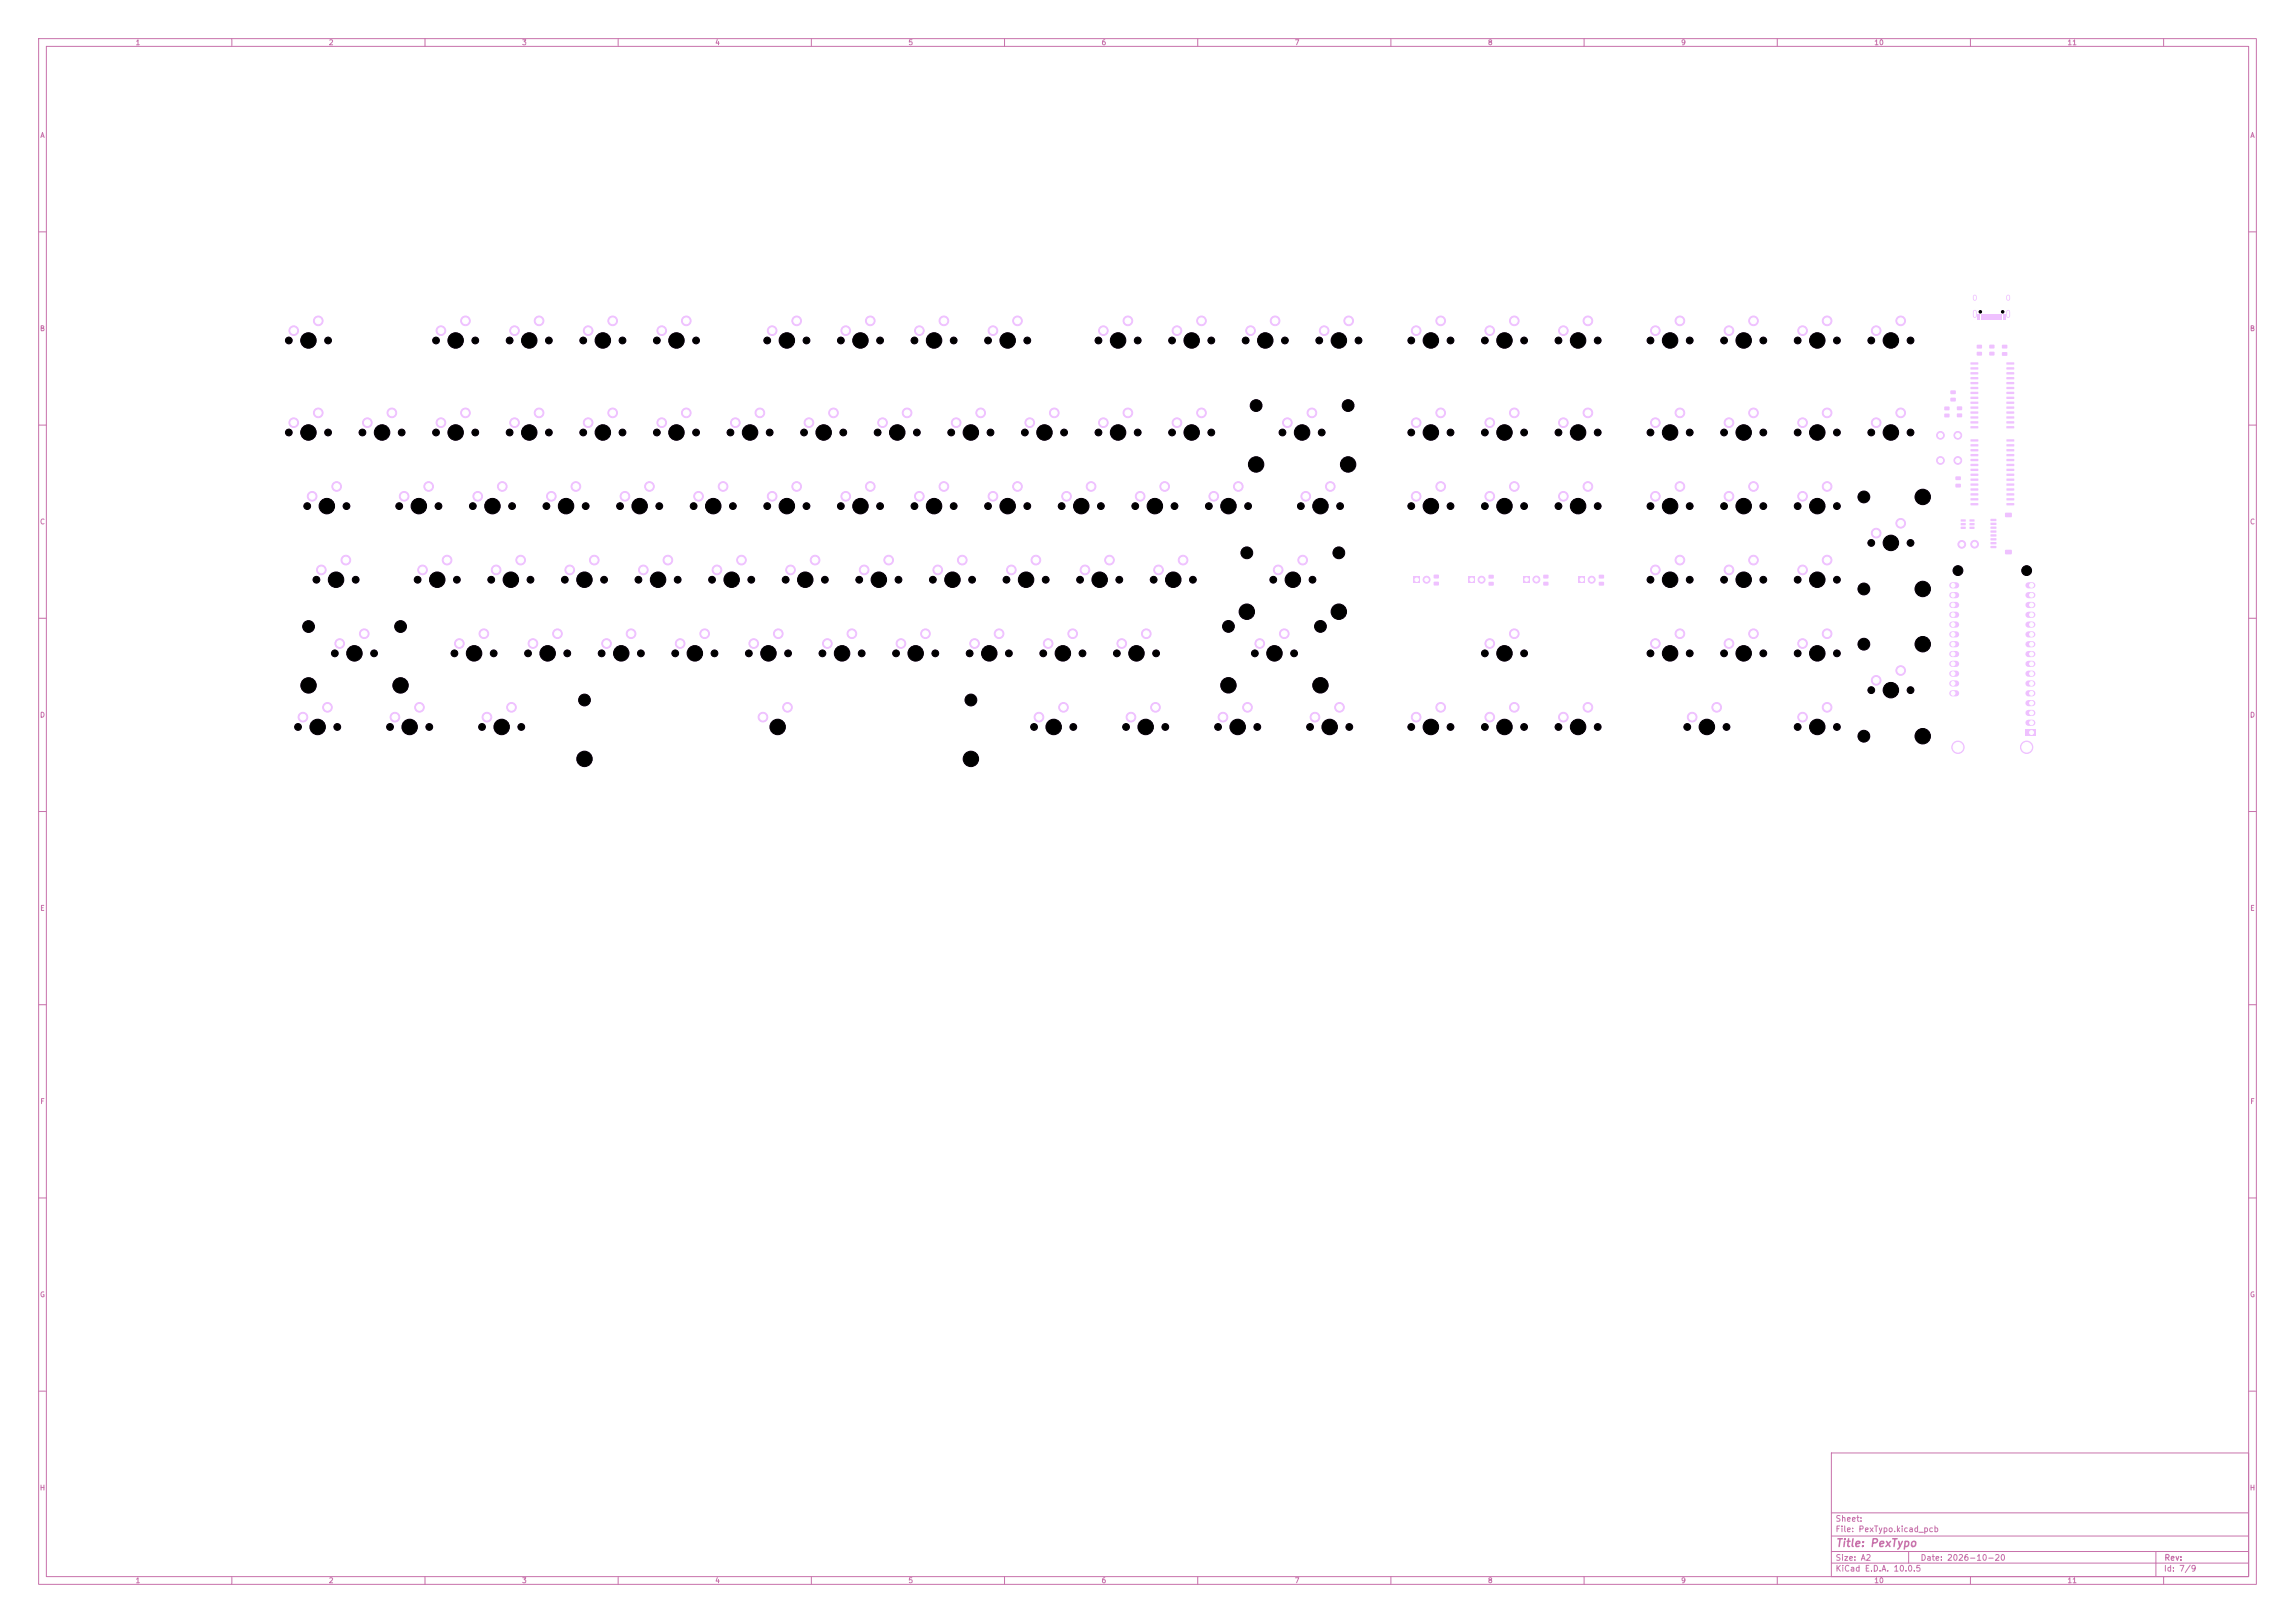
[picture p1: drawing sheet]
<svg xmlns="http://www.w3.org/2000/svg" width="594mm" height="420mm" viewBox="0 0 594 420" stroke-linecap="round" stroke-linejoin="round" font-family="sans-serif">
<defs><g id="words">
<text font-size="2" fill="#c872ab" x="475" y="400.8">Title: PexTypo</text>
<g font-size="1.5" fill="#c872ab">
<text x="475" y="394.1">Sheet:</text>
<text x="475" y="396.8">File: PexTypo.kicad_pcb</text>
<text x="475" y="407">KiCad E.D.A. 10.0.5</text>
<text x="475" y="404.2">Size: A2</text>
<text x="497" y="404.2">Date: 2026-10-20</text>
<text x="560" y="407">Id: 7/9</text>
<text x="560.1" y="404.2">Rev:</text>
</g>
<g font-size="1.3" fill="#c872ab">
<text x="35" y="12">1</text>
<text x="85" y="12">2</text>
<text x="135" y="12">3</text>
<text x="185" y="12">4</text>
<text x="235" y="12">5</text>
<text x="285" y="12">6</text>
<text x="335" y="12">7</text>
<text x="385" y="12">8</text>
<text x="435" y="12">9</text>
<text x="485" y="12">10</text>
<text x="535" y="12">11</text>
<text x="10.3" y="36">A</text>
<text x="582.3" y="36">A</text>
<text x="10.2" y="86">B</text>
<text x="582.2" y="86">B</text>
<text x="10.2" y="136">C</text>
<text x="582.2" y="136">C</text>
<text x="10.2" y="186">D</text>
<text x="582.2" y="186">D</text>
<text x="10.3" y="236">E</text>
<text x="582.3" y="236">E</text>
<text x="10.3" y="286">F</text>
<text x="582.3" y="286">F</text>
<text x="10.2" y="336">G</text>
<text x="582.2" y="336">G</text>
<text x="10.2" y="386">H</text>
<text x="582.2" y="386">H</text>
<text x="35" y="410">1</text>
<text x="85" y="410">2</text>
<text x="135" y="410">3</text>
<text x="185" y="410">4</text>
<text x="235" y="410">5</text>
<text x="285" y="410">6</text>
<text x="335" y="410">7</text>
<text x="385" y="410">8</text>
<text x="435" y="410">9</text>
<text x="485" y="410">10</text>
<text x="535" y="410">11</text>
</g>
</g></defs>
<g fill="none" stroke="#c872ab" stroke-width=".26">
<path d="M10 10h574v400h-574zM12 12h570v396h-570zM60 10v2M110 10v2M160 10v2M210 10v2M260 10v2M310 10v2M360 10v2M410 10v2M460 10v2M510 10v2"/>
<path d="M560 10v2M10 60h2M582 60h2M10 110h2M582 110h2M10 160h2M582 160h2M10 210h2M582 210h2M10 260h2M582 260h2M10 310h2"/>
<path d="M582 310h2M10 360h2M474 376h108v32h-108zM582 360h2M474 397.5h108M474 391.5h108M60 408v2M110 408v2M160 408v2M210 408v2M260 408v2M310 408v2"/>
<path d="M360 408v2M410 408v2M460 408v2M474 404.5h108M474 401.5h108M494 401.5v3M510 408v2M558 401.5v6.5M560 408v2"/>
</g>
<g fill="#efc1ff" stroke="#efc1ff" stroke-width=".26">
<circle cx="241.4" cy="150" r=".87"/>
<circle cx="246.5" cy="150" r="2"/>
<circle cx="251.6" cy="150" r=".87"/>
<circle cx="242.7" cy="147.5" r="1.25"/>
<circle cx="249.1" cy="144.9" r="1.25"/>
<circle cx="518.3" cy="80.7" r=".32"/>
<circle cx="512.6" cy="80.7" r=".33"/>
</g>
<g fill="#efc1ff">
<path d="M518.4 81.4h.6v1.5h-.6z"/>
<path d="M517.6 81.4h.6v1.5h-.6z"/>
<path d="M516.5 81.4h.3v1.5h-.3z"/>
<path d="M515.5 81.4h.3v1.5h-.3z"/>
<path d="M515 81.4h.3v1.5h-.3z"/>
<path d="M514 81.4h.3v1.5h-.3z"/>
<path d="M512.7 81.4h.6v1.5h-.6z"/>
<path d="M511.9 81.4h.6v1.5h-.6z"/>
<path d="M513.6 81.4h.3v1.5h-.3z"/>
<path d="M514.5 81.4h.3v1.5h-.3z"/>
<path d="M516.1 81.4h.3v1.5h-.3z"/>
<path d="M517 81.4h.4v1.5h-.4z"/>
</g>
<path d="M511.1 76.7v.6M519.8 76.7v.6M511.1 80.7v1.1M519.8 80.7v1.1" fill="none" stroke="#efc1ff" stroke-width="1"/>
<g fill="#efc1ff" stroke="#efc1ff" stroke-width=".26">
<circle cx="403.4" cy="188.1" r=".87"/>
<circle cx="408.4" cy="188.1" r="2"/>
<circle cx="413.5" cy="188.1" r=".87"/>
<circle cx="404.6" cy="185.6" r="1.25"/>
<circle cx="411" cy="183" r="1.25"/>
<circle cx="365.3" cy="88.1" r=".87"/>
<circle cx="370.3" cy="88.1" r="2"/>
<circle cx="375.4" cy="88.1" r=".87"/>
<circle cx="366.5" cy="85.6" r="1.25"/>
<circle cx="372.9" cy="83" r="1.25"/>
<circle cx="291.4" cy="188.1" r=".88"/>
<circle cx="296.5" cy="188.1" r="2"/>
<circle cx="301.6" cy="188.1" r=".88"/>
<circle cx="292.7" cy="185.6" r="1.25"/>
<circle cx="299.1" cy="183" r="1.25"/>
<circle cx="255.7" cy="131" r=".87"/>
<circle cx="260.8" cy="131" r="2"/>
<circle cx="265.9" cy="131" r=".87"/>
<circle cx="257" cy="128.4" r="1.25"/>
<circle cx="263.4" cy="125.9" r="1.25"/>
<circle cx="511.1" cy="140.8" r="1"/>
</g>
<g fill="#efc1ff">
<path d="M510 113.7h2v.5l-1.9 .1z"/>
<path d="M510 115l2-.1v.5l-1.9 .1z"/>
<path d="M510 116.3l2-.1v.5l-1.9 .1z"/>
<path d="M510 117.5h2v.5l-1.9 .1z"/>
<path d="M510 118.8h2v.5h-1.9z"/>
<path d="M510 120.1l2-.1v.5l-1.9 .1z"/>
<path d="M510 121.3h2v.5l-1.9 .1z"/>
<path d="M510 122.6h2v.5h-1.9z"/>
<path d="M510 123.9l2-.1v.5l-1.9 .1z"/>
<path d="M510 125.1h2v.5l-1.9 .1z"/>
<path d="M510 126.4h2v.5l-1.9 .1z"/>
<path d="M510 127.7l2-.1v.5l-1.9 .1z"/>
<path d="M510 129l2-.1v.5l-1.9 .1z"/>
<path d="M510 130.2h2v.5l-1.9 .1z"/>
<path d="M519.3 130.2h2v.5l-1.9 .1z"/>
<path d="M519.3 129l2-.1v.5l-1.9 .1z"/>
<path d="M519.3 127.7l2-.1v.5l-1.9 .1z"/>
<path d="M519.3 126.4h2v.5l-1.9 .1z"/>
<path d="M519.3 125.1h2v.5l-1.9 .1z"/>
<path d="M519.3 123.9l2-.1v.5l-1.9 .1z"/>
<path d="M519.3 122.6h2v.5h-1.9z"/>
<path d="M519.3 121.3h2v.5l-1.9 .1z"/>
<path d="M519.3 120.1l2-.1v.5l-1.9 .1z"/>
<path d="M519.3 118.8h2v.5h-1.9z"/>
<path d="M519.3 117.5h2v.5l-1.9 .1z"/>
<path d="M519.3 116.3l2-.1v.5l-1.9 .1z"/>
<path d="M519.3 115l2-.1v.5l-1.9 .1z"/>
<path d="M519.3 113.7h2v.5l-1.9 .1z"/>
</g>
<g fill="#efc1ff" stroke="#efc1ff" stroke-width=".26">
<circle cx="384.3" cy="111.9" r=".87"/>
<circle cx="389.4" cy="111.9" r="2"/>
<circle cx="394.5" cy="111.9" r=".87"/>
<circle cx="385.6" cy="109.4" r="1.25"/>
<circle cx="391.9" cy="106.8" r="1.25"/>
<circle cx="427.2" cy="131" r=".87"/>
<circle cx="432.3" cy="131" r="2"/>
<circle cx="437.3" cy="131" r=".87"/>
<circle cx="428.5" cy="128.4" r="1.25"/>
<circle cx="434.8" cy="125.9" r="1.25"/>
<circle cx="339.1" cy="188.1" r=".88"/>
<circle cx="344.2" cy="188.1" r="2"/>
<circle cx="349.2" cy="188.1" r=".88"/>
<circle cx="340.3" cy="185.6" r="1.25"/>
<circle cx="346.7" cy="183" r="1.25"/>
</g>
<g fill="#efc1ff">
<path d="M385.3 150.6h1.2l.1 .8-1.2 .2-.2-.3z"/>
<path d="M385.3 148.8l1.2-.1 .1 .9-1.2 .1-.2-.2z"/>
</g>
<g fill="#efc1ff" stroke="#efc1ff" stroke-width=".26">
<circle cx="484.3" cy="88.1" r=".87"/>
<circle cx="489.4" cy="88.1" r="2"/>
<circle cx="494.5" cy="88.1" r=".87"/>
<circle cx="485.6" cy="85.6" r="1.25"/>
<circle cx="492" cy="83" r="1.25"/>
<circle cx="482.4" cy="152.4" r="1.52"/>
<circle cx="497.7" cy="152.4" r="1.99"/>
<circle cx="482.4" cy="128.6" r="1.52"/>
<circle cx="497.7" cy="128.6" r="1.99"/>
<circle cx="136.7" cy="169.1" r=".87"/>
<circle cx="141.7" cy="169.1" r="2"/>
<circle cx="146.8" cy="169.1" r=".87"/>
<circle cx="137.9" cy="166.5" r="1.25"/>
<circle cx="144.3" cy="164" r="1.25"/>
<circle cx="131.9" cy="111.9" r=".87"/>
<circle cx="137" cy="111.9" r="2"/>
<circle cx="142.1" cy="111.9" r=".87"/>
<circle cx="133.2" cy="109.4" r="1.25"/>
<circle cx="139.5" cy="106.8" r="1.25"/>
<circle cx="146.2" cy="150" r=".87"/>
<circle cx="151.3" cy="150" r="2"/>
<circle cx="156.4" cy="150" r=".87"/>
<circle cx="147.5" cy="147.5" r="1.25"/>
<circle cx="153.8" cy="144.9" r="1.25"/>
<circle cx="151.3" cy="181.1" r="1.52"/>
<circle cx="151.3" cy="196.4" r="1.99"/>
<circle cx="251.3" cy="181.1" r="1.52"/>
<circle cx="251.3" cy="196.4" r="1.99"/>
<circle cx="403.4" cy="131" r=".87"/>
<circle cx="408.4" cy="131" r="2"/>
<circle cx="413.5" cy="131" r=".87"/>
<circle cx="404.6" cy="128.4" r="1.25"/>
<circle cx="411" cy="125.9" r="1.25"/>
<circle cx="427.2" cy="111.9" r=".87"/>
<circle cx="432.3" cy="111.9" r="2"/>
<circle cx="437.3" cy="111.9" r=".87"/>
<circle cx="428.5" cy="109.4" r="1.25"/>
<circle cx="434.8" cy="106.8" r="1.25"/>
<circle cx="524.5" cy="193.4" r="1.6"/>
<circle cx="524.5" cy="147.7" r="1.27"/>
<circle cx="506.8" cy="193.4" r="1.6"/>
<circle cx="506.8" cy="147.7" r="1.27"/>
</g>
<path d="M524.2 188.8h2.6v1.6h-2.6z" fill="#efc1ff"/>
<g fill="none" stroke="#efc1ff" stroke-width="1.6">
<path d="M505.3 159.1h1M505.3 156.5h1M505.3 154h1M505.3 151.5h1M525 159.1h1M525 156.5h1M525 154h1M525 151.5h1M505.3 179.4h1M505.3 176.9h1M505.3 174.3h1M505.3 171.8h1"/>
<path d="M505.3 169.2h1M505.3 166.7h1M505.3 164.2h1M505.3 161.6h1M525 179.4h1M525 176.9h1M525 174.3h1M525 171.8h1M525 169.2h1M525 166.7h1M525 164.2h1M525 161.6h1"/>
<path d="M525 187h1M525 184.5h1M525 181.9h1"/>
</g>
<g fill="#efc1ff" stroke="#efc1ff" stroke-width=".26">
<circle cx="465.3" cy="188.1" r=".87"/>
<circle cx="470.4" cy="188.1" r="2"/>
<circle cx="475.4" cy="188.1" r=".87"/>
<circle cx="466.6" cy="185.6" r="1.25"/>
<circle cx="472.9" cy="183" r="1.25"/>
<circle cx="482.4" cy="190.5" r="1.52"/>
<circle cx="497.7" cy="190.5" r="1.99"/>
<circle cx="482.4" cy="166.7" r="1.52"/>
<circle cx="497.7" cy="166.7" r="1.99"/>
<circle cx="427.2" cy="150" r=".87"/>
<circle cx="432.3" cy="150" r="2"/>
<circle cx="437.3" cy="150" r=".87"/>
<circle cx="428.5" cy="147.5" r="1.25"/>
<circle cx="434.8" cy="144.9" r="1.25"/>
<circle cx="170" cy="111.9" r=".87"/>
<circle cx="175.1" cy="111.9" r="2"/>
<circle cx="180.2" cy="111.9" r=".87"/>
<circle cx="171.3" cy="109.4" r="1.25"/>
<circle cx="177.6" cy="106.8" r="1.25"/>
<circle cx="365.3" cy="111.9" r=".87"/>
<circle cx="370.3" cy="111.9" r="2"/>
<circle cx="375.4" cy="111.9" r=".87"/>
<circle cx="366.5" cy="109.4" r="1.25"/>
<circle cx="372.9" cy="106.8" r="1.25"/>
<circle cx="446.2" cy="111.9" r=".87"/>
<circle cx="451.3" cy="111.9" r="2"/>
<circle cx="456.4" cy="111.9" r=".87"/>
<circle cx="447.5" cy="109.4" r="1.25"/>
<circle cx="453.9" cy="106.8" r="1.25"/>
<circle cx="255.7" cy="88.1" r=".87"/>
<circle cx="260.8" cy="88.1" r="2"/>
<circle cx="265.9" cy="88.1" r=".87"/>
<circle cx="257" cy="85.6" r="1.25"/>
<circle cx="263.4" cy="83" r="1.25"/>
<circle cx="179.5" cy="131" r=".87"/>
<circle cx="184.6" cy="131" r="2"/>
<circle cx="189.7" cy="131" r=".87"/>
<circle cx="180.8" cy="128.4" r="1.25"/>
<circle cx="187.1" cy="125.9" r="1.25"/>
<circle cx="217.6" cy="88.1" r=".87"/>
<circle cx="222.7" cy="88.1" r="2"/>
<circle cx="227.8" cy="88.1" r=".87"/>
<circle cx="218.9" cy="85.6" r="1.25"/>
<circle cx="225.2" cy="83" r="1.25"/>
</g>
<g fill="#efc1ff">
<path d="M510 93.8h1.9l.1 .5h-1.9z"/>
<path d="M510 95.1l1.9-.1 .1 .5-1.9 .1z"/>
<path d="M510 96.3h1.9l.1 .5-1.9 .1z"/>
<path d="M510 97.6h1.9l.1 .5-1.9 .1z"/>
<path d="M510 98.9l1.9-.1 .1 .5-1.9 .1z"/>
<path d="M510 100.2l1.9-.1 .1 .5-1.9 .1z"/>
<path d="M510 101.4h1.9l.1 .5-1.9 .1z"/>
<path d="M510 102.7h1.9l.1 .5h-1.9z"/>
<path d="M510 104l1.9-.1 .1 .5-1.9 .1z"/>
<path d="M510 105.2h1.9l.1 .5-1.9 .1z"/>
<path d="M510 106.5h1.9l.1 .5h-1.9z"/>
<path d="M510 107.8l1.9-.1 .1 .5-1.9 .1z"/>
<path d="M510 109h1.9l.1 .5-1.9 .1z"/>
<path d="M510 110.3h1.9l.1 .5-1.9 .1z"/>
<path d="M519.3 110.3h1.9l.1 .5-1.9 .1z"/>
<path d="M519.3 109h1.9l.1 .5-1.9 .1z"/>
<path d="M519.3 107.8l1.9-.1 .1 .5-1.9 .1z"/>
<path d="M519.3 106.5h1.9l.1 .5h-1.9z"/>
<path d="M519.3 105.2h1.9l.1 .5-1.9 .1z"/>
<path d="M519.3 104l1.9-.1 .1 .5-1.9 .1z"/>
<path d="M519.3 102.7h1.9l.1 .5h-1.9z"/>
<path d="M519.3 101.4h1.9l.1 .5-1.9 .1z"/>
<path d="M519.3 100.2l1.9-.1 .1 .5-1.9 .1z"/>
<path d="M519.3 98.9l1.9-.1 .1 .5-1.9 .1z"/>
<path d="M519.3 97.6h1.9l.1 .5-1.9 .1z"/>
<path d="M519.3 96.3h1.9l.1 .5-1.9 .1z"/>
<path d="M519.3 95.1l1.9-.1 .1 .5-1.9 .1z"/>
<path d="M519.3 93.8h1.9l.1 .5h-1.9z"/>
</g>
<g fill="#efc1ff" stroke="#efc1ff" stroke-width=".26">
<circle cx="318" cy="162.1" r="1.52"/>
<circle cx="318" cy="177.3" r="1.99"/>
<circle cx="341.8" cy="162.1" r="1.52"/>
<circle cx="341.8" cy="177.3" r="1.99"/>
<circle cx="484.3" cy="111.9" r=".87"/>
<circle cx="489.4" cy="111.9" r="2"/>
<circle cx="494.5" cy="111.9" r=".87"/>
<circle cx="485.6" cy="109.4" r="1.25"/>
<circle cx="492" cy="106.8" r="1.25"/>
</g>
<g fill="#efc1ff">
<path d="M514.9 89.2h1.2l.1 .8-1.2 .2-.2-.3z"/>
<path d="M514.9 91.1l1.2-.1 .1 .9-1.2 .1-.2-.2z"/>
</g>
<g fill="#efc1ff" stroke="#efc1ff" stroke-width=".26">
<circle cx="446.2" cy="131" r=".87"/>
<circle cx="451.3" cy="131" r="2"/>
<circle cx="456.4" cy="131" r=".87"/>
<circle cx="447.5" cy="128.4" r="1.25"/>
<circle cx="453.9" cy="125.9" r="1.25"/>
<circle cx="124.8" cy="188.1" r=".87"/>
<circle cx="129.8" cy="188.1" r="2"/>
<circle cx="134.9" cy="188.1" r=".87"/>
<circle cx="126" cy="185.6" r="1.25"/>
<circle cx="132.4" cy="183" r="1.25"/>
<circle cx="189.1" cy="111.9" r=".87"/>
<circle cx="194.1" cy="111.9" r="2"/>
<circle cx="199.2" cy="111.9" r=".87"/>
<circle cx="190.3" cy="109.4" r="1.25"/>
<circle cx="196.7" cy="106.8" r="1.25"/>
</g>
<g fill="#efc1ff">
<path d="M506.5 105.2h1.2l.1 .8-1.2 .2-.1-.3z"/>
<path d="M506.5 107h1.2l.1 .8-1.2 .2-.1-.3z"/>
</g>
<g fill="#efc1ff" stroke="#efc1ff" stroke-width=".26">
<circle cx="203.3" cy="150" r=".87"/>
<circle cx="208.4" cy="150" r="2"/>
<circle cx="213.5" cy="150" r=".87"/>
<circle cx="204.6" cy="147.5" r="1.25"/>
<circle cx="211" cy="144.9" r="1.25"/>
<circle cx="331.9" cy="111.9" r=".87"/>
<circle cx="337" cy="111.9" r="2"/>
<circle cx="342.1" cy="111.9" r=".87"/>
<circle cx="333.2" cy="109.4" r="1.25"/>
<circle cx="339.6" cy="106.8" r="1.25"/>
<circle cx="122.4" cy="131" r=".87"/>
<circle cx="127.5" cy="131" r="2"/>
<circle cx="132.5" cy="131" r=".87"/>
<circle cx="123.6" cy="128.4" r="1.25"/>
<circle cx="130" cy="125.9" r="1.25"/>
<circle cx="274.8" cy="131" r=".87"/>
<circle cx="279.9" cy="131" r="2"/>
<circle cx="284.9" cy="131" r=".87"/>
<circle cx="276.1" cy="128.4" r="1.25"/>
<circle cx="282.4" cy="125.9" r="1.25"/>
<circle cx="427.2" cy="169.1" r=".87"/>
<circle cx="432.3" cy="169.1" r="2"/>
<circle cx="437.3" cy="169.1" r=".87"/>
<circle cx="428.4" cy="166.5" r="1.25"/>
<circle cx="434.8" cy="164" r="1.25"/>
<circle cx="151" cy="88.1" r=".87"/>
<circle cx="156" cy="88.1" r="2"/>
<circle cx="161.1" cy="88.1" r=".87"/>
<circle cx="152.2" cy="85.6" r="1.25"/>
<circle cx="158.6" cy="83" r="1.25"/>
<circle cx="303.4" cy="88.1" r=".87"/>
<circle cx="308.4" cy="88.1" r="2"/>
<circle cx="313.5" cy="88.1" r=".87"/>
<circle cx="304.6" cy="85.6" r="1.25"/>
<circle cx="311" cy="83" r="1.25"/>
<circle cx="77.1" cy="188.1" r=".87"/>
<circle cx="82.2" cy="188.1" r="2"/>
<circle cx="87.3" cy="188.1" r=".87"/>
<circle cx="78.4" cy="185.6" r="1.25"/>
<circle cx="84.8" cy="183" r="1.25"/>
<circle cx="160.5" cy="131" r=".87"/>
<circle cx="165.6" cy="131" r="2"/>
<circle cx="170.6" cy="131" r=".87"/>
<circle cx="161.7" cy="128.4" r="1.25"/>
<circle cx="168.1" cy="125.9" r="1.25"/>
<circle cx="86.7" cy="169.1" r=".87"/>
<circle cx="91.7" cy="169.1" r="2"/>
<circle cx="96.8" cy="169.1" r=".87"/>
<circle cx="87.9" cy="166.5" r="1.25"/>
<circle cx="94.3" cy="164" r="1.25"/>
<circle cx="507.8" cy="140.9" r="1"/>
<circle cx="427.2" cy="88.1" r=".87"/>
<circle cx="432.3" cy="88.1" r="2"/>
<circle cx="437.3" cy="88.1" r=".87"/>
<circle cx="428.5" cy="85.6" r="1.25"/>
<circle cx="434.8" cy="83" r="1.25"/>
<circle cx="155.7" cy="169.1" r=".87"/>
<circle cx="160.8" cy="169.1" r="2"/>
<circle cx="165.9" cy="169.1" r=".87"/>
<circle cx="157" cy="166.5" r="1.25"/>
<circle cx="163.3" cy="164" r="1.25"/>
<circle cx="100.9" cy="188.1" r=".87"/>
<circle cx="106" cy="188.1" r="2"/>
<circle cx="111.1" cy="188.1" r=".87"/>
<circle cx="102.2" cy="185.6" r="1.25"/>
<circle cx="108.6" cy="183" r="1.25"/>
</g>
<path d="M394.2 149.1h1.8v1.8h-1.8z" fill="#efc1ff"/>
<g fill="#efc1ff" stroke="#efc1ff" stroke-width=".26">
<circle cx="397.7" cy="150" r=".9"/>
<circle cx="325.1" cy="104.9" r="1.52"/>
<circle cx="325.1" cy="120.2" r="1.99"/>
<circle cx="348.9" cy="104.9" r="1.52"/>
<circle cx="348.9" cy="120.2" r="1.99"/>
<circle cx="365.3" cy="188.1" r=".87"/>
<circle cx="370.3" cy="188.1" r="2"/>
<circle cx="375.4" cy="188.1" r=".87"/>
<circle cx="366.5" cy="185.6" r="1.25"/>
<circle cx="372.9" cy="183" r="1.25"/>
<circle cx="236.7" cy="88.1" r=".87"/>
<circle cx="241.8" cy="88.1" r="2"/>
<circle cx="246.8" cy="88.1" r=".87"/>
<circle cx="237.9" cy="85.6" r="1.25"/>
<circle cx="244.3" cy="83" r="1.25"/>
<circle cx="403.4" cy="88.1" r=".87"/>
<circle cx="408.4" cy="88.1" r="2"/>
<circle cx="413.5" cy="88.1" r=".87"/>
<circle cx="404.6" cy="85.6" r="1.25"/>
<circle cx="411" cy="83" r="1.25"/>
<circle cx="289.1" cy="169.1" r=".87"/>
<circle cx="294.1" cy="169.1" r="2"/>
<circle cx="299.2" cy="169.1" r=".87"/>
<circle cx="290.3" cy="166.5" r="1.25"/>
<circle cx="296.7" cy="164" r="1.25"/>
<circle cx="279.5" cy="150" r=".87"/>
<circle cx="284.6" cy="150" r="2"/>
<circle cx="289.7" cy="150" r=".87"/>
<circle cx="280.8" cy="147.5" r="1.25"/>
<circle cx="287.2" cy="144.9" r="1.25"/>
<circle cx="74.8" cy="111.9" r=".87"/>
<circle cx="79.8" cy="111.9" r="2"/>
<circle cx="84.9" cy="111.9" r=".87"/>
<circle cx="76" cy="109.4" r="1.25"/>
<circle cx="82.4" cy="106.8" r="1.25"/>
<circle cx="284.3" cy="88.1" r=".87"/>
<circle cx="289.4" cy="88.1" r="2"/>
<circle cx="294.5" cy="88.1" r=".87"/>
<circle cx="285.6" cy="85.6" r="1.25"/>
<circle cx="291.9" cy="83" r="1.25"/>
<circle cx="322.7" cy="143.1" r="1.52"/>
<circle cx="322.7" cy="158.3" r="1.99"/>
<circle cx="346.5" cy="143.1" r="1.52"/>
<circle cx="346.5" cy="158.3" r="1.99"/>
<circle cx="246.2" cy="111.9" r=".87"/>
<circle cx="251.3" cy="111.9" r="2"/>
<circle cx="256.4" cy="111.9" r=".87"/>
<circle cx="247.5" cy="109.4" r="1.25"/>
<circle cx="253.8" cy="106.8" r="1.25"/>
<circle cx="108.1" cy="150" r=".87"/>
<circle cx="113.2" cy="150" r="2"/>
<circle cx="118.3" cy="150" r=".87"/>
<circle cx="109.4" cy="147.5" r="1.25"/>
<circle cx="115.7" cy="144.9" r="1.25"/>
<circle cx="384.3" cy="131" r=".87"/>
<circle cx="389.4" cy="131" r="2"/>
<circle cx="394.5" cy="131" r=".87"/>
<circle cx="385.6" cy="128.4" r="1.25"/>
<circle cx="391.9" cy="125.9" r="1.25"/>
<circle cx="170" cy="88.1" r=".87"/>
<circle cx="175.1" cy="88.1" r="2"/>
<circle cx="180.2" cy="88.1" r=".87"/>
<circle cx="171.3" cy="85.6" r="1.25"/>
<circle cx="177.6" cy="83" r="1.25"/>
<circle cx="265.3" cy="111.9" r=".87"/>
<circle cx="270.3" cy="111.9" r="2"/>
<circle cx="275.4" cy="111.9" r=".87"/>
<circle cx="266.5" cy="109.4" r="1.25"/>
<circle cx="272.9" cy="106.8" r="1.25"/>
<circle cx="267.6" cy="188.1" r=".88"/>
<circle cx="272.7" cy="188.1" r="2"/>
<circle cx="277.8" cy="188.1" r=".88"/>
<circle cx="268.9" cy="185.6" r="1.25"/>
<circle cx="275.3" cy="183" r="1.25"/>
</g>
<g fill="#efc1ff">
<path d="M511.7 89.3l1.2-.1 .1 .9-1.2 .1-.2-.2z"/>
<path d="M511.7 91.1l1.2-.1 .1 .9-1.2 .1-.2-.2z"/>
</g>
<g fill="#efc1ff" stroke="#efc1ff" stroke-width=".26">
<circle cx="198.6" cy="131" r=".87"/>
<circle cx="203.7" cy="131" r="2"/>
<circle cx="208.7" cy="131" r=".87"/>
<circle cx="199.8" cy="128.4" r="1.25"/>
<circle cx="206.2" cy="125.9" r="1.25"/>
<circle cx="465.3" cy="111.9" r=".87"/>
<circle cx="470.4" cy="111.9" r="2"/>
<circle cx="475.4" cy="111.9" r=".87"/>
<circle cx="466.6" cy="109.4" r="1.25"/>
<circle cx="472.9" cy="106.8" r="1.25"/>
<circle cx="465.3" cy="169.1" r=".87"/>
<circle cx="470.4" cy="169.1" r="2"/>
<circle cx="475.4" cy="169.1" r=".87"/>
<circle cx="466.5" cy="166.5" r="1.25"/>
<circle cx="472.9" cy="164" r="1.25"/>
<circle cx="341.5" cy="88.1" r=".87"/>
<circle cx="346.5" cy="88.1" r="2"/>
<circle cx="351.6" cy="88.1" r=".87"/>
<circle cx="342.7" cy="85.6" r="1.25"/>
<circle cx="349.1" cy="83" r="1.25"/>
<circle cx="231.9" cy="169.1" r=".87"/>
<circle cx="237" cy="169.1" r="2"/>
<circle cx="242.1" cy="169.1" r=".87"/>
<circle cx="233.2" cy="166.5" r="1.25"/>
<circle cx="239.5" cy="164" r="1.25"/>
<circle cx="315.3" cy="188.1" r=".88"/>
<circle cx="320.3" cy="188.1" r="2"/>
<circle cx="325.4" cy="188.1" r=".88"/>
<circle cx="316.5" cy="185.6" r="1.25"/>
<circle cx="322.9" cy="183" r="1.25"/>
<circle cx="227.2" cy="111.9" r=".87"/>
<circle cx="232.2" cy="111.9" r="2"/>
<circle cx="237.3" cy="111.9" r=".87"/>
<circle cx="228.4" cy="109.4" r="1.25"/>
<circle cx="234.8" cy="106.8" r="1.25"/>
</g>
<path d="M365.8 149.1h1.8v1.8h-1.8z" fill="#efc1ff"/>
<g fill="#efc1ff" stroke="#efc1ff" stroke-width=".26">
<circle cx="369.2" cy="150" r=".9"/>
<circle cx="193.8" cy="169.1" r=".87"/>
<circle cx="198.9" cy="169.1" r="2"/>
<circle cx="204" cy="169.1" r=".87"/>
<circle cx="195.1" cy="166.5" r="1.25"/>
<circle cx="201.4" cy="164" r="1.25"/>
</g>
<g fill="#efc1ff">
<path d="M504.9 103l1.2-.1 .1 .9-1.3 .1-.1-.2z"/>
<path d="M504.9 101.1l1.2-.1 .1 .9-1.3 .1-.1-.2z"/>
<path d="M380 149.1h1.8v1.8h-1.8z"/>
</g>
<g fill="#efc1ff" stroke="#efc1ff" stroke-width=".26">
<circle cx="383.5" cy="150" r=".9"/>
<circle cx="212.9" cy="169.1" r=".87"/>
<circle cx="217.9" cy="169.1" r="2"/>
<circle cx="223" cy="169.1" r=".87"/>
<circle cx="214.1" cy="166.5" r="1.25"/>
<circle cx="220.5" cy="164" r="1.25"/>
<circle cx="384.3" cy="169.1" r=".87"/>
<circle cx="389.4" cy="169.1" r="2"/>
<circle cx="394.5" cy="169.1" r=".87"/>
<circle cx="385.6" cy="166.5" r="1.25"/>
<circle cx="391.9" cy="164" r="1.25"/>
<circle cx="312.9" cy="131" r=".87"/>
<circle cx="318" cy="131" r="2"/>
<circle cx="323" cy="131" r=".87"/>
<circle cx="314.2" cy="128.4" r="1.25"/>
<circle cx="320.5" cy="125.9" r="1.25"/>
<circle cx="465.3" cy="131" r=".87"/>
<circle cx="470.4" cy="131" r="2"/>
<circle cx="475.4" cy="131" r=".87"/>
<circle cx="466.6" cy="128.4" r="1.25"/>
<circle cx="472.9" cy="125.9" r="1.25"/>
<circle cx="208.1" cy="111.9" r=".87"/>
<circle cx="213.2" cy="111.9" r="2"/>
<circle cx="218.3" cy="111.9" r=".87"/>
<circle cx="209.4" cy="109.4" r="1.25"/>
<circle cx="215.7" cy="106.8" r="1.25"/>
<circle cx="446.2" cy="88.1" r=".87"/>
<circle cx="451.3" cy="88.1" r="2"/>
<circle cx="456.4" cy="88.1" r=".87"/>
<circle cx="447.5" cy="85.6" r="1.25"/>
<circle cx="453.9" cy="83" r="1.25"/>
<circle cx="484.3" cy="178.6" r=".87"/>
<circle cx="489.4" cy="178.6" r="2"/>
<circle cx="494.5" cy="178.6" r=".87"/>
<circle cx="485.6" cy="176.1" r="1.25"/>
<circle cx="492" cy="173.5" r="1.25"/>
<circle cx="81.9" cy="150" r=".87"/>
<circle cx="87" cy="150" r="2"/>
<circle cx="92.1" cy="150" r=".87"/>
<circle cx="83.2" cy="147.5" r="1.25"/>
<circle cx="89.5" cy="144.9" r="1.25"/>
<circle cx="293.8" cy="131" r=".87"/>
<circle cx="298.9" cy="131" r="2"/>
<circle cx="304" cy="131" r=".87"/>
<circle cx="295.1" cy="128.4" r="1.25"/>
<circle cx="301.5" cy="125.9" r="1.25"/>
<circle cx="446.2" cy="169.1" r=".87"/>
<circle cx="451.3" cy="169.1" r="2"/>
<circle cx="456.4" cy="169.1" r=".87"/>
<circle cx="447.5" cy="166.5" r="1.25"/>
<circle cx="453.9" cy="164" r="1.25"/>
<circle cx="201.3" cy="188.1" r="2"/>
<circle cx="197.5" cy="185.6" r="1.25"/>
<circle cx="203.8" cy="183" r="1.25"/>
<circle cx="484.3" cy="140.5" r=".87"/>
<circle cx="489.4" cy="140.5" r="2"/>
<circle cx="494.5" cy="140.5" r=".87"/>
<circle cx="485.6" cy="138" r="1.25"/>
<circle cx="492" cy="135.4" r="1.25"/>
<circle cx="236.7" cy="131" r=".87"/>
<circle cx="241.8" cy="131" r="2"/>
<circle cx="246.8" cy="131" r=".87"/>
<circle cx="237.9" cy="128.4" r="1.25"/>
<circle cx="244.3" cy="125.9" r="1.25"/>
<circle cx="336.7" cy="131" r=".87"/>
<circle cx="341.8" cy="131" r="2"/>
<circle cx="346.9" cy="131" r=".87"/>
<circle cx="338" cy="128.4" r="1.25"/>
<circle cx="344.3" cy="125.9" r="1.25"/>
<circle cx="74.8" cy="88.1" r=".87"/>
<circle cx="79.8" cy="88.1" r="2"/>
<circle cx="84.9" cy="88.1" r=".87"/>
<circle cx="76" cy="85.6" r="1.25"/>
<circle cx="82.4" cy="83" r="1.25"/>
</g>
<g fill="#efc1ff">
<path d="M413.9 150.6h1.1l.2 .8-1.3 .1-.1-.2z"/>
<path d="M413.9 148.8l1.1-.1 .2 .9-1.3 .1-.1-.2z"/>
<path d="M399.5 150.6l1.2-.1 .1 .9-1.2 .1-.2-.2z"/>
<path d="M399.5 148.8l1.2-.1 .1 .9-1.2 .1-.2-.2z"/>
</g>
<g fill="#efc1ff" stroke="#efc1ff" stroke-width=".26">
<circle cx="465.3" cy="88.1" r=".87"/>
<circle cx="470.4" cy="88.1" r="2"/>
<circle cx="475.4" cy="88.1" r=".87"/>
<circle cx="466.6" cy="85.6" r="1.25"/>
<circle cx="472.9" cy="83" r="1.25"/>
<circle cx="324.8" cy="169.1" r=".88"/>
<circle cx="329.9" cy="169.1" r="2"/>
<circle cx="334.9" cy="169.1" r=".88"/>
<circle cx="326.1" cy="166.5" r="1.25"/>
<circle cx="332.4" cy="164" r="1.25"/>
<circle cx="198.6" cy="88.1" r=".87"/>
<circle cx="203.7" cy="88.1" r="2"/>
<circle cx="208.7" cy="88.1" r=".87"/>
<circle cx="199.8" cy="85.6" r="1.25"/>
<circle cx="206.2" cy="83" r="1.25"/>
<circle cx="79.5" cy="131" r=".87"/>
<circle cx="84.6" cy="131" r="2"/>
<circle cx="89.7" cy="131" r=".87"/>
<circle cx="80.8" cy="128.4" r="1.25"/>
<circle cx="87.1" cy="125.9" r="1.25"/>
</g>
<g fill="#efc1ff">
<path d="M518.2 89.3l1.2-.1 .2 .8-1.3 .2-.2-.3z"/>
<path d="M518.2 91.2l1.2-.1 .2 .8-1.3 .2-.2-.3z"/>
</g>
<g fill="#efc1ff" stroke="#efc1ff" stroke-width=".26">
<circle cx="384.3" cy="188.1" r=".87"/>
<circle cx="389.4" cy="188.1" r="2"/>
<circle cx="394.5" cy="188.1" r=".87"/>
<circle cx="385.6" cy="185.6" r="1.25"/>
<circle cx="391.9" cy="183" r="1.25"/>
</g>
<g fill="#efc1ff">
<path d="M515.2 141.3h1.4l.1 .5h-1.4z"/>
<path d="M515.2 140.3h1.4l.1 .5h-1.4z"/>
<path d="M515.2 139.3h1.4l.1 .5h-1.4z"/>
<path d="M515.2 138.3h1.4l.1 .5h-1.4z"/>
<path d="M515.2 137.3h1.4l.1 .5h-1.4z"/>
<path d="M515.2 136.3h1.4l.1 .5h-1.4z"/>
<path d="M515.2 135.3h1.4l.1 .5h-1.4z"/>
<path d="M515.2 134.3h1.4l.1 .5h-1.4z"/>
<path d="M519 142.3h1.6l.1 1-.2 .2-1.4-.1-.2-.2z"/>
<path d="M519 132.7h1.6l.1 1-.2 .2-1.4-.1-.2-.2z"/>
</g>
<g fill="#efc1ff" stroke="#efc1ff" stroke-width=".26">
<circle cx="465.3" cy="150" r=".87"/>
<circle cx="470.4" cy="150" r="2"/>
<circle cx="475.4" cy="150" r=".87"/>
<circle cx="466.6" cy="147.5" r="1.25"/>
<circle cx="472.9" cy="144.9" r="1.25"/>
<circle cx="436.7" cy="188.1" r=".87"/>
<circle cx="441.8" cy="188.1" r="2"/>
<circle cx="446.9" cy="188.1" r=".87"/>
<circle cx="438" cy="185.6" r="1.25"/>
<circle cx="444.3" cy="183" r="1.25"/>
<circle cx="303.4" cy="111.9" r=".87"/>
<circle cx="308.4" cy="111.9" r="2"/>
<circle cx="313.5" cy="111.9" r=".87"/>
<circle cx="304.6" cy="109.4" r="1.25"/>
<circle cx="311" cy="106.8" r="1.25"/>
</g>
<g fill="#efc1ff">
<path d="M503.3 105.3l1.2-.1 .1 .9-1.2 .1-.2-.2z"/>
<path d="M503.3 107.1l1.2-.1 .1 .9-1.2 .1-.2-.2z"/>
</g>
<g fill="#efc1ff" stroke="#efc1ff" stroke-width=".26">
<circle cx="446.2" cy="150" r=".87"/>
<circle cx="451.3" cy="150" r="2"/>
<circle cx="456.4" cy="150" r=".87"/>
<circle cx="447.5" cy="147.5" r="1.25"/>
<circle cx="453.9" cy="144.9" r="1.25"/>
<circle cx="79.9" cy="162.1" r="1.52"/>
<circle cx="79.9" cy="177.4" r="1.99"/>
<circle cx="103.7" cy="162.1" r="1.52"/>
<circle cx="103.7" cy="177.4" r="1.99"/>
<circle cx="112.9" cy="88.1" r=".87"/>
<circle cx="117.9" cy="88.1" r="2"/>
<circle cx="123" cy="88.1" r=".87"/>
<circle cx="114.1" cy="85.6" r="1.25"/>
<circle cx="120.5" cy="83" r="1.25"/>
<circle cx="151" cy="111.9" r=".87"/>
<circle cx="156" cy="111.9" r="2"/>
<circle cx="161.1" cy="111.9" r=".87"/>
<circle cx="152.2" cy="109.4" r="1.25"/>
<circle cx="158.6" cy="106.8" r="1.25"/>
<circle cx="403.4" cy="111.9" r=".87"/>
<circle cx="408.4" cy="111.9" r="2"/>
<circle cx="413.5" cy="111.9" r=".87"/>
<circle cx="404.6" cy="109.4" r="1.25"/>
<circle cx="411" cy="106.8" r="1.25"/>
<circle cx="384.3" cy="88.1" r=".87"/>
<circle cx="389.4" cy="88.1" r="2"/>
<circle cx="394.5" cy="88.1" r=".87"/>
<circle cx="385.6" cy="85.6" r="1.25"/>
<circle cx="391.9" cy="83" r="1.25"/>
<circle cx="174.8" cy="169.1" r=".87"/>
<circle cx="179.8" cy="169.1" r="2"/>
<circle cx="184.9" cy="169.1" r=".87"/>
<circle cx="176" cy="166.5" r="1.25"/>
<circle cx="182.4" cy="164" r="1.25"/>
<circle cx="112.9" cy="111.9" r=".87"/>
<circle cx="117.9" cy="111.9" r="2"/>
<circle cx="123" cy="111.9" r=".87"/>
<circle cx="114.1" cy="109.4" r="1.25"/>
<circle cx="120.5" cy="106.8" r="1.25"/>
</g>
<g fill="#efc1ff">
<path d="M507.5 134.4h1.2l.1 .5-1.2 .1z"/>
<path d="M507.5 135.4l1.2-.1 .1 .5-1.2 .1z"/>
<path d="M507.5 136.3h1.2l.1 .5-1.2 .1z"/>
<path d="M509.8 136.3h1.2l.1 .5-1.3 .1z"/>
<path d="M509.8 135.4l1.2-.1 .1 .5-1.3 .1z"/>
<path d="M509.8 134.4h1.2l.1 .5-1.3 .1z"/>
</g>
<g fill="#efc1ff" stroke="#efc1ff" stroke-width=".26">
<circle cx="260.5" cy="150" r=".87"/>
<circle cx="265.6" cy="150" r="2"/>
<circle cx="270.7" cy="150" r=".87"/>
<circle cx="261.8" cy="147.5" r="1.25"/>
<circle cx="268.1" cy="144.9" r="1.25"/>
</g>
<path d="M408.5 149.1h1.8v1.8h-1.8z" fill="#efc1ff"/>
<g fill="#efc1ff" stroke="#efc1ff" stroke-width=".26">
<circle cx="412" cy="150" r=".9"/>
<circle cx="298.6" cy="150" r=".87"/>
<circle cx="303.7" cy="150" r="2"/>
<circle cx="308.8" cy="150" r=".87"/>
<circle cx="299.9" cy="147.5" r="1.25"/>
<circle cx="306.2" cy="144.9" r="1.25"/>
</g>
<g fill="#efc1ff">
<path d="M371.1 150.6l1.2-.1 .1 .9-1.2 .1-.2-.2z"/>
<path d="M371.1 148.8l1.2-.1 .1 .9-1.2 .1-.2-.2z"/>
</g>
<g fill="#efc1ff" stroke="#efc1ff" stroke-width=".26">
<circle cx="117.6" cy="169.1" r=".87"/>
<circle cx="122.7" cy="169.1" r="2"/>
<circle cx="127.8" cy="169.1" r=".87"/>
<circle cx="118.9" cy="166.5" r="1.25"/>
<circle cx="125.2" cy="164" r="1.25"/>
<circle cx="165.2" cy="150" r=".87"/>
<circle cx="170.3" cy="150" r="2"/>
<circle cx="175.4" cy="150" r=".87"/>
<circle cx="166.5" cy="147.5" r="1.25"/>
<circle cx="172.9" cy="144.9" r="1.25"/>
<circle cx="251" cy="169.1" r=".87"/>
<circle cx="256" cy="169.1" r="2"/>
<circle cx="261.1" cy="169.1" r=".87"/>
<circle cx="252.2" cy="166.5" r="1.25"/>
<circle cx="258.6" cy="164" r="1.25"/>
</g>
<g fill="#efc1ff">
<path d="M506.2 125.2h1.2l.1 .8-1.3 .1-.1-.2z"/>
<path d="M506.2 123.3h1.2l.1 .8-1.3 .1-.1-.2z"/>
</g>
<g fill="#efc1ff" stroke="#efc1ff" stroke-width=".26">
<circle cx="217.6" cy="131" r=".87"/>
<circle cx="222.7" cy="131" r="2"/>
<circle cx="227.8" cy="131" r=".87"/>
<circle cx="218.9" cy="128.4" r="1.25"/>
<circle cx="225.2" cy="125.9" r="1.25"/>
<circle cx="141.4" cy="131" r=".87"/>
<circle cx="146.5" cy="131" r="2"/>
<circle cx="151.6" cy="131" r=".87"/>
<circle cx="142.7" cy="128.4" r="1.25"/>
<circle cx="149" cy="125.9" r="1.25"/>
<circle cx="322.4" cy="88.1" r=".87"/>
<circle cx="327.5" cy="88.1" r="2"/>
<circle cx="332.6" cy="88.1" r=".87"/>
<circle cx="323.7" cy="85.6" r="1.25"/>
<circle cx="330" cy="83" r="1.25"/>
<circle cx="131.9" cy="88.1" r=".87"/>
<circle cx="137" cy="88.1" r="2"/>
<circle cx="142.1" cy="88.1" r=".87"/>
<circle cx="133.2" cy="85.6" r="1.25"/>
<circle cx="139.5" cy="83" r="1.25"/>
<circle cx="93.8" cy="111.9" r=".87"/>
<circle cx="98.9" cy="111.9" r="2"/>
<circle cx="104" cy="111.9" r=".87"/>
<circle cx="95.1" cy="109.4" r="1.25"/>
<circle cx="101.4" cy="106.8" r="1.25"/>
<circle cx="270" cy="169.1" r=".87"/>
<circle cx="275.1" cy="169.1" r="2"/>
<circle cx="280.2" cy="169.1" r=".87"/>
<circle cx="271.3" cy="166.5" r="1.25"/>
<circle cx="277.6" cy="164" r="1.25"/>
<circle cx="329.5" cy="150" r=".87"/>
<circle cx="334.6" cy="150" r="2"/>
<circle cx="339.7" cy="150" r=".87"/>
<circle cx="330.8" cy="147.5" r="1.25"/>
<circle cx="337.2" cy="144.9" r="1.25"/>
<circle cx="184.3" cy="150" r=".87"/>
<circle cx="189.4" cy="150" r="2"/>
<circle cx="194.5" cy="150" r=".87"/>
<circle cx="185.6" cy="147.5" r="1.25"/>
<circle cx="191.9" cy="144.9" r="1.25"/>
<circle cx="284.3" cy="111.9" r=".87"/>
<circle cx="289.4" cy="111.9" r="2"/>
<circle cx="294.5" cy="111.9" r=".87"/>
<circle cx="285.6" cy="109.4" r="1.25"/>
<circle cx="291.9" cy="106.8" r="1.25"/>
<circle cx="127.1" cy="150" r=".87"/>
<circle cx="132.2" cy="150" r="2"/>
<circle cx="137.3" cy="150" r=".87"/>
<circle cx="128.4" cy="147.5" r="1.25"/>
<circle cx="134.8" cy="144.9" r="1.25"/>
<circle cx="222.4" cy="150" r=".87"/>
<circle cx="227.5" cy="150" r="2"/>
<circle cx="232.6" cy="150" r=".87"/>
<circle cx="223.7" cy="147.5" r="1.25"/>
<circle cx="230" cy="144.9" r="1.25"/>
<circle cx="365.3" cy="131" r=".87"/>
<circle cx="370.3" cy="131" r="2"/>
<circle cx="375.4" cy="131" r=".87"/>
<circle cx="366.5" cy="128.4" r="1.25"/>
<circle cx="372.9" cy="125.9" r="1.25"/>
<circle cx="103.3" cy="131" r=".87"/>
<circle cx="108.4" cy="131" r="2"/>
<circle cx="113.5" cy="131" r=".87"/>
<circle cx="104.6" cy="128.4" r="1.25"/>
<circle cx="110.9" cy="125.9" r="1.25"/>
<circle cx="506.7" cy="119.2" r="1"/>
<circle cx="506.7" cy="112.7" r="1"/>
<circle cx="502.2" cy="119.2" r="1"/>
<circle cx="502.2" cy="112.7" r="1"/>
</g>
<g fill="#000" stroke="#000" stroke-width=".26">
<circle cx="74.8" cy="88.1" r=".87"/>
<circle cx="79.8" cy="88.1" r="2"/>
<circle cx="84.9" cy="88.1" r=".87"/>
<circle cx="112.9" cy="88.1" r=".87"/>
<circle cx="117.9" cy="88.1" r="2"/>
<circle cx="123" cy="88.1" r=".87"/>
<circle cx="131.9" cy="88.1" r=".87"/>
<circle cx="137" cy="88.1" r="2"/>
<circle cx="142.1" cy="88.1" r=".87"/>
<circle cx="151" cy="88.1" r=".87"/>
<circle cx="156" cy="88.1" r="2"/>
<circle cx="161.1" cy="88.1" r=".87"/>
<circle cx="170" cy="88.1" r=".87"/>
<circle cx="175.1" cy="88.1" r="2"/>
<circle cx="180.2" cy="88.1" r=".87"/>
<circle cx="198.6" cy="88.1" r=".87"/>
<circle cx="203.7" cy="88.1" r="2"/>
<circle cx="208.7" cy="88.1" r=".87"/>
<circle cx="217.6" cy="88.1" r=".87"/>
<circle cx="222.7" cy="88.1" r="2"/>
<circle cx="227.8" cy="88.1" r=".87"/>
<circle cx="236.7" cy="88.1" r=".87"/>
<circle cx="241.8" cy="88.1" r="2"/>
<circle cx="246.8" cy="88.1" r=".87"/>
<circle cx="255.7" cy="88.1" r=".87"/>
<circle cx="260.8" cy="88.1" r="2"/>
<circle cx="265.9" cy="88.1" r=".87"/>
<circle cx="284.3" cy="88.1" r=".87"/>
<circle cx="289.4" cy="88.1" r="2"/>
<circle cx="294.5" cy="88.1" r=".87"/>
<circle cx="303.4" cy="88.1" r=".87"/>
<circle cx="308.4" cy="88.1" r="2"/>
<circle cx="313.5" cy="88.1" r=".87"/>
<circle cx="322.4" cy="88.1" r=".87"/>
<circle cx="327.5" cy="88.1" r="2"/>
<circle cx="332.6" cy="88.1" r=".87"/>
<circle cx="341.5" cy="88.1" r=".87"/>
<circle cx="346.5" cy="88.1" r="2"/>
<circle cx="351.6" cy="88.1" r=".87"/>
<circle cx="365.3" cy="88.1" r=".87"/>
<circle cx="370.3" cy="88.1" r="2"/>
<circle cx="375.4" cy="88.1" r=".87"/>
<circle cx="384.3" cy="88.1" r=".87"/>
<circle cx="389.4" cy="88.1" r="2"/>
<circle cx="394.5" cy="88.1" r=".87"/>
<circle cx="403.4" cy="88.1" r=".87"/>
<circle cx="408.4" cy="88.1" r="2"/>
<circle cx="413.5" cy="88.1" r=".87"/>
<circle cx="427.2" cy="88.1" r=".87"/>
<circle cx="432.3" cy="88.1" r="2"/>
<circle cx="437.3" cy="88.1" r=".87"/>
<circle cx="446.2" cy="88.1" r=".87"/>
<circle cx="451.3" cy="88.1" r="2"/>
<circle cx="456.4" cy="88.1" r=".87"/>
<circle cx="465.3" cy="88.1" r=".87"/>
<circle cx="470.4" cy="88.1" r="2"/>
<circle cx="475.4" cy="88.1" r=".87"/>
<circle cx="484.3" cy="88.1" r=".87"/>
<circle cx="489.4" cy="88.1" r="2"/>
<circle cx="494.5" cy="88.1" r=".87"/>
<circle cx="512.6" cy="80.7" r=".33"/>
<circle cx="518.3" cy="80.7" r=".32"/>
<circle cx="74.8" cy="111.9" r=".87"/>
<circle cx="79.8" cy="111.9" r="2"/>
<circle cx="84.9" cy="111.9" r=".87"/>
<circle cx="93.8" cy="111.9" r=".87"/>
<circle cx="98.9" cy="111.9" r="2"/>
<circle cx="104" cy="111.9" r=".87"/>
<circle cx="112.9" cy="111.9" r=".87"/>
<circle cx="117.9" cy="111.9" r="2"/>
<circle cx="123" cy="111.9" r=".87"/>
<circle cx="131.9" cy="111.9" r=".87"/>
<circle cx="137" cy="111.9" r="2"/>
<circle cx="142.1" cy="111.9" r=".87"/>
<circle cx="151" cy="111.9" r=".87"/>
<circle cx="156" cy="111.9" r="2"/>
<circle cx="161.1" cy="111.9" r=".87"/>
<circle cx="170" cy="111.9" r=".87"/>
<circle cx="175.1" cy="111.9" r="2"/>
<circle cx="180.2" cy="111.9" r=".87"/>
<circle cx="189.1" cy="111.9" r=".87"/>
<circle cx="194.1" cy="111.9" r="2"/>
<circle cx="199.2" cy="111.9" r=".87"/>
<circle cx="208.1" cy="111.9" r=".87"/>
<circle cx="213.2" cy="111.9" r="2"/>
<circle cx="218.3" cy="111.9" r=".87"/>
<circle cx="227.2" cy="111.9" r=".87"/>
<circle cx="232.2" cy="111.9" r="2"/>
<circle cx="237.3" cy="111.9" r=".87"/>
<circle cx="246.2" cy="111.9" r=".87"/>
<circle cx="251.3" cy="111.9" r="2"/>
<circle cx="256.4" cy="111.9" r=".87"/>
<circle cx="265.3" cy="111.9" r=".87"/>
<circle cx="270.3" cy="111.9" r="2"/>
<circle cx="275.4" cy="111.9" r=".87"/>
<circle cx="284.3" cy="111.9" r=".87"/>
<circle cx="289.4" cy="111.9" r="2"/>
<circle cx="294.5" cy="111.9" r=".87"/>
<circle cx="303.4" cy="111.9" r=".87"/>
<circle cx="308.4" cy="111.9" r="2"/>
<circle cx="313.5" cy="111.9" r=".87"/>
<circle cx="325.1" cy="104.9" r="1.52"/>
<circle cx="331.9" cy="111.9" r=".87"/>
<circle cx="337" cy="111.9" r="2"/>
<circle cx="342.1" cy="111.9" r=".87"/>
<circle cx="348.9" cy="104.9" r="1.52"/>
<circle cx="365.3" cy="111.9" r=".87"/>
<circle cx="370.3" cy="111.9" r="2"/>
<circle cx="375.4" cy="111.9" r=".87"/>
<circle cx="384.3" cy="111.9" r=".87"/>
<circle cx="389.4" cy="111.9" r="2"/>
<circle cx="394.5" cy="111.9" r=".87"/>
<circle cx="403.4" cy="111.9" r=".87"/>
<circle cx="408.4" cy="111.9" r="2"/>
<circle cx="413.5" cy="111.9" r=".87"/>
<circle cx="427.2" cy="111.9" r=".87"/>
<circle cx="432.3" cy="111.9" r="2"/>
<circle cx="437.3" cy="111.9" r=".87"/>
<circle cx="446.2" cy="111.9" r=".87"/>
<circle cx="451.3" cy="111.9" r="2"/>
<circle cx="456.4" cy="111.9" r=".87"/>
<circle cx="465.3" cy="111.9" r=".87"/>
<circle cx="470.4" cy="111.9" r="2"/>
<circle cx="475.4" cy="111.9" r=".87"/>
<circle cx="484.3" cy="111.9" r=".87"/>
<circle cx="489.4" cy="111.9" r="2"/>
<circle cx="494.5" cy="111.9" r=".87"/>
<circle cx="79.5" cy="131" r=".87"/>
<circle cx="84.6" cy="131" r="2"/>
<circle cx="89.7" cy="131" r=".87"/>
<circle cx="103.3" cy="131" r=".87"/>
<circle cx="108.4" cy="131" r="2"/>
<circle cx="113.5" cy="131" r=".87"/>
<circle cx="122.4" cy="131" r=".87"/>
<circle cx="127.5" cy="131" r="2"/>
<circle cx="132.5" cy="131" r=".87"/>
<circle cx="141.4" cy="131" r=".87"/>
<circle cx="146.5" cy="131" r="2"/>
<circle cx="151.6" cy="131" r=".87"/>
<circle cx="160.5" cy="131" r=".87"/>
<circle cx="165.6" cy="131" r="2"/>
<circle cx="170.6" cy="131" r=".87"/>
<circle cx="179.5" cy="131" r=".87"/>
<circle cx="184.6" cy="131" r="2"/>
<circle cx="189.7" cy="131" r=".87"/>
<circle cx="198.6" cy="131" r=".87"/>
<circle cx="203.7" cy="131" r="2"/>
<circle cx="208.7" cy="131" r=".87"/>
<circle cx="217.6" cy="131" r=".87"/>
<circle cx="222.7" cy="131" r="2"/>
<circle cx="227.8" cy="131" r=".87"/>
<circle cx="236.7" cy="131" r=".87"/>
<circle cx="241.8" cy="131" r="2"/>
<circle cx="246.8" cy="131" r=".87"/>
<circle cx="255.7" cy="131" r=".87"/>
<circle cx="260.8" cy="131" r="2"/>
<circle cx="265.9" cy="131" r=".87"/>
<circle cx="274.8" cy="131" r=".87"/>
<circle cx="279.9" cy="131" r="2"/>
<circle cx="284.9" cy="131" r=".87"/>
<circle cx="293.8" cy="131" r=".87"/>
<circle cx="298.9" cy="131" r="2"/>
<circle cx="304" cy="131" r=".87"/>
<circle cx="312.9" cy="131" r=".87"/>
<circle cx="318" cy="131" r="2"/>
<circle cx="323" cy="131" r=".87"/>
<circle cx="325.1" cy="120.2" r="1.99"/>
<circle cx="336.7" cy="131" r=".87"/>
<circle cx="341.8" cy="131" r="2"/>
<circle cx="346.9" cy="131" r=".87"/>
<circle cx="348.9" cy="120.2" r="1.99"/>
<circle cx="365.3" cy="131" r=".87"/>
<circle cx="370.3" cy="131" r="2"/>
<circle cx="375.4" cy="131" r=".87"/>
<circle cx="384.3" cy="131" r=".87"/>
<circle cx="389.4" cy="131" r="2"/>
<circle cx="394.5" cy="131" r=".87"/>
<circle cx="403.4" cy="131" r=".87"/>
<circle cx="408.4" cy="131" r="2"/>
<circle cx="413.5" cy="131" r=".87"/>
<circle cx="427.2" cy="131" r=".87"/>
<circle cx="432.3" cy="131" r="2"/>
<circle cx="437.3" cy="131" r=".87"/>
<circle cx="446.2" cy="131" r=".87"/>
<circle cx="451.3" cy="131" r="2"/>
<circle cx="456.4" cy="131" r=".87"/>
<circle cx="465.3" cy="131" r=".87"/>
<circle cx="470.4" cy="131" r="2"/>
<circle cx="475.4" cy="131" r=".87"/>
<circle cx="482.4" cy="128.6" r="1.52"/>
<circle cx="497.7" cy="128.6" r="1.99"/>
<circle cx="81.9" cy="150" r=".87"/>
<circle cx="87" cy="150" r="2"/>
<circle cx="92.1" cy="150" r=".87"/>
<circle cx="108.1" cy="150" r=".87"/>
<circle cx="113.2" cy="150" r="2"/>
<circle cx="118.3" cy="150" r=".87"/>
<circle cx="127.1" cy="150" r=".87"/>
<circle cx="132.2" cy="150" r="2"/>
<circle cx="137.3" cy="150" r=".87"/>
<circle cx="146.2" cy="150" r=".87"/>
<circle cx="151.3" cy="150" r="2"/>
<circle cx="156.4" cy="150" r=".87"/>
<circle cx="165.2" cy="150" r=".87"/>
<circle cx="170.3" cy="150" r="2"/>
<circle cx="175.4" cy="150" r=".87"/>
<circle cx="184.3" cy="150" r=".87"/>
<circle cx="189.4" cy="150" r="2"/>
<circle cx="194.5" cy="150" r=".87"/>
<circle cx="203.3" cy="150" r=".87"/>
<circle cx="208.4" cy="150" r="2"/>
<circle cx="213.5" cy="150" r=".87"/>
<circle cx="222.4" cy="150" r=".87"/>
<circle cx="227.5" cy="150" r="2"/>
<circle cx="232.6" cy="150" r=".87"/>
<circle cx="241.4" cy="150" r=".87"/>
<circle cx="246.5" cy="150" r="2"/>
<circle cx="251.6" cy="150" r=".87"/>
<circle cx="260.5" cy="150" r=".87"/>
<circle cx="265.6" cy="150" r="2"/>
<circle cx="270.7" cy="150" r=".87"/>
<circle cx="279.5" cy="150" r=".87"/>
<circle cx="284.6" cy="150" r="2"/>
<circle cx="289.7" cy="150" r=".87"/>
<circle cx="298.6" cy="150" r=".87"/>
<circle cx="303.7" cy="150" r="2"/>
<circle cx="308.8" cy="150" r=".87"/>
<circle cx="322.7" cy="158.3" r="1.99"/>
<circle cx="322.7" cy="143.1" r="1.52"/>
<circle cx="329.5" cy="150" r=".87"/>
<circle cx="334.6" cy="150" r="2"/>
<circle cx="339.7" cy="150" r=".87"/>
<circle cx="346.5" cy="158.3" r="1.99"/>
<circle cx="346.5" cy="143.1" r="1.52"/>
<circle cx="427.2" cy="150" r=".87"/>
<circle cx="432.3" cy="150" r="2"/>
<circle cx="437.3" cy="150" r=".87"/>
<circle cx="446.2" cy="150" r=".87"/>
<circle cx="451.3" cy="150" r="2"/>
<circle cx="456.4" cy="150" r=".87"/>
<circle cx="465.3" cy="150" r=".87"/>
<circle cx="470.4" cy="150" r="2"/>
<circle cx="475.4" cy="150" r=".87"/>
<circle cx="482.4" cy="152.4" r="1.52"/>
<circle cx="484.3" cy="140.5" r=".87"/>
<circle cx="489.4" cy="140.5" r="2"/>
<circle cx="494.5" cy="140.5" r=".87"/>
<circle cx="497.7" cy="152.4" r="1.99"/>
<circle cx="506.8" cy="147.7" r="1.27"/>
<circle cx="524.5" cy="147.7" r="1.27"/>
<circle cx="79.9" cy="177.4" r="1.99"/>
<circle cx="79.9" cy="162.1" r="1.52"/>
<circle cx="86.7" cy="169.1" r=".87"/>
<circle cx="91.7" cy="169.1" r="2"/>
<circle cx="96.8" cy="169.1" r=".87"/>
<circle cx="103.7" cy="177.4" r="1.99"/>
<circle cx="103.7" cy="162.1" r="1.52"/>
<circle cx="117.6" cy="169.1" r=".87"/>
<circle cx="122.7" cy="169.1" r="2"/>
<circle cx="127.8" cy="169.1" r=".87"/>
<circle cx="136.7" cy="169.1" r=".87"/>
<circle cx="141.7" cy="169.1" r="2"/>
<circle cx="146.8" cy="169.1" r=".87"/>
<circle cx="155.7" cy="169.1" r=".87"/>
<circle cx="160.8" cy="169.1" r="2"/>
<circle cx="165.9" cy="169.1" r=".87"/>
<circle cx="174.8" cy="169.1" r=".87"/>
<circle cx="179.8" cy="169.1" r="2"/>
<circle cx="184.9" cy="169.1" r=".87"/>
<circle cx="193.8" cy="169.1" r=".87"/>
<circle cx="198.9" cy="169.1" r="2"/>
<circle cx="204" cy="169.1" r=".87"/>
<circle cx="212.9" cy="169.1" r=".87"/>
<circle cx="217.9" cy="169.1" r="2"/>
<circle cx="223" cy="169.1" r=".87"/>
<circle cx="231.9" cy="169.1" r=".87"/>
<circle cx="237" cy="169.1" r="2"/>
<circle cx="242.1" cy="169.1" r=".87"/>
<circle cx="251" cy="169.1" r=".87"/>
<circle cx="256" cy="169.1" r="2"/>
<circle cx="261.1" cy="169.1" r=".87"/>
<circle cx="270" cy="169.1" r=".87"/>
<circle cx="275.1" cy="169.1" r="2"/>
<circle cx="280.2" cy="169.1" r=".87"/>
<circle cx="289.1" cy="169.1" r=".87"/>
<circle cx="294.1" cy="169.1" r="2"/>
<circle cx="299.2" cy="169.1" r=".87"/>
<circle cx="318" cy="177.3" r="1.99"/>
<circle cx="318" cy="162.1" r="1.52"/>
<circle cx="324.8" cy="169.1" r=".88"/>
<circle cx="329.9" cy="169.1" r="2"/>
<circle cx="334.9" cy="169.1" r=".88"/>
<circle cx="341.8" cy="177.3" r="1.99"/>
<circle cx="341.8" cy="162.1" r="1.52"/>
<circle cx="384.3" cy="169.1" r=".87"/>
<circle cx="389.4" cy="169.1" r="2"/>
<circle cx="394.5" cy="169.1" r=".87"/>
<circle cx="427.2" cy="169.1" r=".87"/>
<circle cx="432.3" cy="169.1" r="2"/>
<circle cx="437.3" cy="169.1" r=".87"/>
<circle cx="446.2" cy="169.1" r=".87"/>
<circle cx="451.3" cy="169.1" r="2"/>
<circle cx="456.4" cy="169.1" r=".87"/>
<circle cx="465.3" cy="169.1" r=".87"/>
<circle cx="470.4" cy="169.1" r="2"/>
<circle cx="475.4" cy="169.1" r=".87"/>
<circle cx="482.4" cy="166.7" r="1.52"/>
<circle cx="484.3" cy="178.6" r=".87"/>
<circle cx="489.4" cy="178.6" r="2"/>
<circle cx="494.5" cy="178.6" r=".87"/>
<circle cx="497.7" cy="166.7" r="1.99"/>
<circle cx="77.1" cy="188.1" r=".87"/>
<circle cx="82.2" cy="188.1" r="2"/>
<circle cx="87.3" cy="188.1" r=".87"/>
<circle cx="100.9" cy="188.1" r=".87"/>
<circle cx="106" cy="188.1" r="2"/>
<circle cx="111.1" cy="188.1" r=".87"/>
<circle cx="124.8" cy="188.1" r=".87"/>
<circle cx="129.8" cy="188.1" r="2"/>
<circle cx="134.9" cy="188.1" r=".87"/>
<circle cx="151.3" cy="196.4" r="1.99"/>
<circle cx="151.3" cy="181.1" r="1.52"/>
<circle cx="201.3" cy="188.1" r="2"/>
<circle cx="251.3" cy="196.4" r="1.99"/>
<circle cx="251.3" cy="181.1" r="1.52"/>
<circle cx="267.6" cy="188.1" r=".88"/>
<circle cx="272.7" cy="188.1" r="2"/>
<circle cx="277.8" cy="188.1" r=".88"/>
<circle cx="291.4" cy="188.1" r=".88"/>
<circle cx="296.5" cy="188.1" r="2"/>
<circle cx="301.6" cy="188.1" r=".88"/>
<circle cx="315.3" cy="188.1" r=".88"/>
<circle cx="320.3" cy="188.1" r="2"/>
<circle cx="325.4" cy="188.1" r=".88"/>
<circle cx="339.1" cy="188.1" r=".88"/>
<circle cx="344.2" cy="188.1" r="2"/>
<circle cx="349.2" cy="188.1" r=".88"/>
<circle cx="365.3" cy="188.1" r=".87"/>
<circle cx="370.3" cy="188.1" r="2"/>
<circle cx="375.4" cy="188.1" r=".87"/>
<circle cx="384.3" cy="188.1" r=".87"/>
<circle cx="389.4" cy="188.1" r="2"/>
<circle cx="394.5" cy="188.1" r=".87"/>
<circle cx="403.4" cy="188.1" r=".87"/>
<circle cx="408.4" cy="188.1" r="2"/>
<circle cx="413.5" cy="188.1" r=".87"/>
<circle cx="436.7" cy="188.1" r=".87"/>
<circle cx="441.8" cy="188.1" r="2"/>
<circle cx="446.9" cy="188.1" r=".87"/>
<circle cx="465.3" cy="188.1" r=".87"/>
<circle cx="470.4" cy="188.1" r="2"/>
<circle cx="475.4" cy="188.1" r=".87"/>
<circle cx="482.4" cy="190.5" r="1.52"/>
<circle cx="497.7" cy="190.5" r="1.99"/>
</g>
<g fill="#fff" stroke="#fff" stroke-width=".26">
<circle cx="242.7" cy="147.5" r=".75"/>
<circle cx="249.1" cy="144.9" r=".75"/>
<circle cx="404.6" cy="185.6" r=".75"/>
<circle cx="411" cy="183" r=".75"/>
<circle cx="366.5" cy="85.6" r=".75"/>
<circle cx="372.9" cy="83" r=".75"/>
<circle cx="292.7" cy="185.6" r=".75"/>
<circle cx="299.1" cy="183" r=".75"/>
<circle cx="257" cy="128.4" r=".75"/>
<circle cx="263.3" cy="125.9" r=".75"/>
<circle cx="511.1" cy="140.8" r=".5"/>
<circle cx="385.6" cy="109.4" r=".75"/>
<circle cx="391.9" cy="106.8" r=".75"/>
<circle cx="428.4" cy="128.4" r=".75"/>
<circle cx="434.8" cy="125.9" r=".75"/>
<circle cx="340.3" cy="185.6" r=".75"/>
<circle cx="346.7" cy="183" r=".75"/>
<circle cx="485.6" cy="85.6" r=".75"/>
<circle cx="491.9" cy="83" r=".75"/>
<circle cx="137.9" cy="166.5" r=".75"/>
<circle cx="144.3" cy="164" r=".75"/>
<circle cx="133.2" cy="109.4" r=".75"/>
<circle cx="139.5" cy="106.8" r=".75"/>
<circle cx="147.5" cy="147.5" r=".75"/>
<circle cx="153.8" cy="144.9" r=".75"/>
<circle cx="404.6" cy="128.4" r=".75"/>
<circle cx="411" cy="125.9" r=".75"/>
<circle cx="428.4" cy="109.4" r=".75"/>
<circle cx="434.8" cy="106.8" r=".75"/>
<circle cx="524.5" cy="193.4" r="1.25"/>
<circle cx="506.8" cy="193.4" r="1.25"/>
<circle cx="525.8" cy="189.6" r=".5"/>
<circle cx="525.8" cy="187" r=".5"/>
<circle cx="525.8" cy="184.5" r=".5"/>
<circle cx="525.8" cy="181.9" r=".5"/>
<circle cx="525.8" cy="179.4" r=".5"/>
<circle cx="525.8" cy="176.9" r=".5"/>
<circle cx="525.8" cy="174.3" r=".5"/>
<circle cx="525.8" cy="171.8" r=".5"/>
<circle cx="525.8" cy="169.2" r=".5"/>
<circle cx="525.8" cy="166.7" r=".5"/>
<circle cx="525.8" cy="164.2" r=".5"/>
<circle cx="525.8" cy="161.6" r=".5"/>
<circle cx="525.8" cy="159.1" r=".5"/>
<circle cx="525.8" cy="156.5" r=".5"/>
<circle cx="525.8" cy="154" r=".5"/>
<circle cx="525.8" cy="151.5" r=".5"/>
<circle cx="505.5" cy="151.5" r=".5"/>
<circle cx="505.5" cy="154" r=".5"/>
<circle cx="505.5" cy="156.5" r=".5"/>
<circle cx="505.5" cy="159.1" r=".5"/>
<circle cx="505.5" cy="161.6" r=".5"/>
<circle cx="505.5" cy="164.2" r=".5"/>
<circle cx="505.5" cy="166.7" r=".5"/>
<circle cx="505.5" cy="169.2" r=".5"/>
<circle cx="505.5" cy="171.8" r=".5"/>
<circle cx="505.5" cy="174.3" r=".5"/>
<circle cx="505.5" cy="176.9" r=".5"/>
<circle cx="505.5" cy="179.4" r=".5"/>
<circle cx="466.6" cy="185.6" r=".75"/>
<circle cx="472.9" cy="183" r=".75"/>
<circle cx="428.4" cy="147.5" r=".75"/>
<circle cx="434.8" cy="144.9" r=".75"/>
<circle cx="171.3" cy="109.4" r=".75"/>
<circle cx="177.6" cy="106.8" r=".75"/>
<circle cx="366.5" cy="109.4" r=".75"/>
<circle cx="372.9" cy="106.8" r=".75"/>
<circle cx="447.5" cy="109.4" r=".75"/>
<circle cx="453.8" cy="106.8" r=".75"/>
<circle cx="257" cy="85.6" r=".75"/>
<circle cx="263.3" cy="83" r=".75"/>
<circle cx="180.8" cy="128.4" r=".75"/>
<circle cx="187.1" cy="125.9" r=".75"/>
<circle cx="218.9" cy="85.6" r=".75"/>
<circle cx="225.2" cy="83" r=".75"/>
<circle cx="485.6" cy="109.4" r=".75"/>
<circle cx="491.9" cy="106.8" r=".75"/>
<circle cx="447.5" cy="128.4" r=".75"/>
<circle cx="453.8" cy="125.9" r=".75"/>
<circle cx="126" cy="185.6" r=".75"/>
<circle cx="132.4" cy="183" r=".75"/>
<circle cx="190.3" cy="109.4" r=".75"/>
<circle cx="196.7" cy="106.8" r=".75"/>
<circle cx="204.6" cy="147.5" r=".75"/>
<circle cx="211" cy="144.9" r=".75"/>
<circle cx="333.2" cy="109.4" r=".75"/>
<circle cx="339.5" cy="106.8" r=".75"/>
<circle cx="123.6" cy="128.4" r=".75"/>
<circle cx="130" cy="125.9" r=".75"/>
<circle cx="276" cy="128.4" r=".75"/>
<circle cx="282.4" cy="125.9" r=".75"/>
<circle cx="428.4" cy="166.5" r=".75"/>
<circle cx="434.8" cy="164" r=".75"/>
<circle cx="152.2" cy="85.6" r=".75"/>
<circle cx="158.6" cy="83" r=".75"/>
<circle cx="304.6" cy="85.6" r=".75"/>
<circle cx="311" cy="83" r=".75"/>
<circle cx="78.4" cy="185.6" r=".75"/>
<circle cx="84.8" cy="183" r=".75"/>
<circle cx="161.7" cy="128.4" r=".75"/>
<circle cx="168.1" cy="125.9" r=".75"/>
<circle cx="87.9" cy="166.5" r=".75"/>
<circle cx="94.3" cy="164" r=".75"/>
<circle cx="507.8" cy="140.9" r=".5"/>
<circle cx="428.4" cy="85.6" r=".75"/>
<circle cx="434.8" cy="83" r=".75"/>
<circle cx="157" cy="166.5" r=".75"/>
<circle cx="163.3" cy="164" r=".75"/>
<circle cx="102.2" cy="185.6" r=".75"/>
<circle cx="108.6" cy="183" r=".75"/>
<circle cx="395.1" cy="150" r=".45"/>
<circle cx="397.7" cy="150" r=".45"/>
<circle cx="366.5" cy="185.6" r=".75"/>
<circle cx="372.9" cy="183" r=".75"/>
<circle cx="237.9" cy="85.6" r=".75"/>
<circle cx="244.3" cy="83" r=".75"/>
<circle cx="404.6" cy="85.6" r=".75"/>
<circle cx="411" cy="83" r=".75"/>
<circle cx="290.3" cy="166.5" r=".75"/>
<circle cx="296.7" cy="164" r=".75"/>
<circle cx="280.8" cy="147.5" r=".75"/>
<circle cx="287.2" cy="144.9" r=".75"/>
<circle cx="76" cy="109.4" r=".75"/>
<circle cx="82.4" cy="106.8" r=".75"/>
<circle cx="285.6" cy="85.6" r=".75"/>
<circle cx="291.9" cy="83" r=".75"/>
<circle cx="247.5" cy="109.4" r=".75"/>
<circle cx="253.8" cy="106.8" r=".75"/>
<circle cx="109.4" cy="147.5" r=".75"/>
<circle cx="115.7" cy="144.9" r=".75"/>
<circle cx="385.6" cy="128.4" r=".75"/>
<circle cx="391.9" cy="125.9" r=".75"/>
<circle cx="171.3" cy="85.6" r=".75"/>
<circle cx="177.6" cy="83" r=".75"/>
<circle cx="266.5" cy="109.4" r=".75"/>
<circle cx="272.9" cy="106.8" r=".75"/>
<circle cx="268.9" cy="185.6" r=".75"/>
<circle cx="275.3" cy="183" r=".75"/>
<circle cx="199.8" cy="128.4" r=".75"/>
<circle cx="206.2" cy="125.9" r=".75"/>
<circle cx="466.5" cy="109.4" r=".75"/>
<circle cx="472.9" cy="106.8" r=".75"/>
<circle cx="466.5" cy="166.5" r=".75"/>
<circle cx="472.9" cy="164" r=".75"/>
<circle cx="342.7" cy="85.6" r=".75"/>
<circle cx="349.1" cy="83" r=".75"/>
<circle cx="233.2" cy="166.5" r=".75"/>
<circle cx="239.5" cy="164" r=".75"/>
<circle cx="316.5" cy="185.6" r=".75"/>
<circle cx="322.9" cy="183" r=".75"/>
<circle cx="228.4" cy="109.4" r=".75"/>
<circle cx="234.8" cy="106.8" r=".75"/>
<circle cx="366.7" cy="150" r=".45"/>
<circle cx="369.2" cy="150" r=".45"/>
<circle cx="195.1" cy="166.5" r=".75"/>
<circle cx="201.4" cy="164" r=".75"/>
<circle cx="380.9" cy="150" r=".45"/>
<circle cx="383.5" cy="150" r=".45"/>
<circle cx="214.1" cy="166.5" r=".75"/>
<circle cx="220.5" cy="164" r=".75"/>
<circle cx="385.6" cy="166.5" r=".75"/>
<circle cx="391.9" cy="164" r=".75"/>
<circle cx="314.1" cy="128.4" r=".75"/>
<circle cx="320.5" cy="125.9" r=".75"/>
<circle cx="466.5" cy="128.4" r=".75"/>
<circle cx="472.9" cy="125.9" r=".75"/>
<circle cx="209.4" cy="109.4" r=".75"/>
<circle cx="215.7" cy="106.8" r=".75"/>
<circle cx="447.5" cy="85.6" r=".75"/>
<circle cx="453.8" cy="83" r=".75"/>
<circle cx="485.6" cy="176.1" r=".75"/>
<circle cx="492" cy="173.5" r=".75"/>
<circle cx="83.2" cy="147.5" r=".75"/>
<circle cx="89.5" cy="144.9" r=".75"/>
<circle cx="295.1" cy="128.4" r=".75"/>
<circle cx="301.4" cy="125.9" r=".75"/>
<circle cx="447.5" cy="166.5" r=".75"/>
<circle cx="453.8" cy="164" r=".75"/>
<circle cx="197.5" cy="185.6" r=".75"/>
<circle cx="203.8" cy="183" r=".75"/>
<circle cx="485.6" cy="138" r=".75"/>
<circle cx="491.9" cy="135.4" r=".75"/>
<circle cx="237.9" cy="128.4" r=".75"/>
<circle cx="244.3" cy="125.9" r=".75"/>
<circle cx="338" cy="128.4" r=".75"/>
<circle cx="344.3" cy="125.9" r=".75"/>
<circle cx="76" cy="85.6" r=".75"/>
<circle cx="82.4" cy="83" r=".75"/>
<circle cx="466.5" cy="85.6" r=".75"/>
<circle cx="472.9" cy="83" r=".75"/>
<circle cx="326.1" cy="166.5" r=".75"/>
<circle cx="332.4" cy="164" r=".75"/>
<circle cx="199.8" cy="85.6" r=".75"/>
<circle cx="206.2" cy="83" r=".75"/>
<circle cx="80.8" cy="128.4" r=".75"/>
<circle cx="87.1" cy="125.9" r=".75"/>
<circle cx="385.6" cy="185.6" r=".75"/>
<circle cx="391.9" cy="183" r=".75"/>
<circle cx="466.5" cy="147.5" r=".75"/>
<circle cx="472.9" cy="144.9" r=".75"/>
<circle cx="438" cy="185.6" r=".75"/>
<circle cx="444.3" cy="183" r=".75"/>
<circle cx="304.6" cy="109.4" r=".75"/>
<circle cx="311" cy="106.8" r=".75"/>
<circle cx="447.5" cy="147.5" r=".75"/>
<circle cx="453.8" cy="144.9" r=".75"/>
<circle cx="114.1" cy="85.6" r=".75"/>
<circle cx="120.5" cy="83" r=".75"/>
<circle cx="152.2" cy="109.4" r=".75"/>
<circle cx="158.6" cy="106.8" r=".75"/>
<circle cx="404.6" cy="109.4" r=".75"/>
<circle cx="411" cy="106.8" r=".75"/>
<circle cx="385.6" cy="85.6" r=".75"/>
<circle cx="391.9" cy="83" r=".75"/>
<circle cx="176" cy="166.5" r=".75"/>
<circle cx="182.4" cy="164" r=".75"/>
<circle cx="114.1" cy="109.4" r=".75"/>
<circle cx="120.5" cy="106.8" r=".75"/>
<circle cx="261.8" cy="147.5" r=".75"/>
<circle cx="268.1" cy="144.9" r=".75"/>
<circle cx="409.4" cy="150" r=".45"/>
<circle cx="412" cy="150" r=".45"/>
<circle cx="299.9" cy="147.5" r=".75"/>
<circle cx="306.2" cy="144.9" r=".75"/>
<circle cx="118.9" cy="166.5" r=".75"/>
<circle cx="125.2" cy="164" r=".75"/>
<circle cx="166.5" cy="147.5" r=".75"/>
<circle cx="172.9" cy="144.9" r=".75"/>
<circle cx="252.2" cy="166.5" r=".75"/>
<circle cx="258.6" cy="164" r=".75"/>
<circle cx="218.9" cy="128.4" r=".75"/>
<circle cx="225.2" cy="125.9" r=".75"/>
<circle cx="142.7" cy="128.4" r=".75"/>
<circle cx="149" cy="125.9" r=".75"/>
<circle cx="323.7" cy="85.6" r=".75"/>
<circle cx="330" cy="83" r=".75"/>
<circle cx="133.2" cy="85.6" r=".75"/>
<circle cx="139.5" cy="83" r=".75"/>
<circle cx="95.1" cy="109.4" r=".75"/>
<circle cx="101.4" cy="106.8" r=".75"/>
<circle cx="271.3" cy="166.5" r=".75"/>
<circle cx="277.6" cy="164" r=".75"/>
<circle cx="330.8" cy="147.5" r=".75"/>
<circle cx="337.2" cy="144.9" r=".75"/>
<circle cx="185.6" cy="147.5" r=".75"/>
<circle cx="191.9" cy="144.9" r=".75"/>
<circle cx="285.6" cy="109.4" r=".75"/>
<circle cx="291.9" cy="106.8" r=".75"/>
<circle cx="128.4" cy="147.5" r=".75"/>
<circle cx="134.8" cy="144.9" r=".75"/>
<circle cx="223.7" cy="147.5" r=".75"/>
<circle cx="230" cy="144.9" r=".75"/>
<circle cx="366.5" cy="128.4" r=".75"/>
<circle cx="372.9" cy="125.9" r=".75"/>
<circle cx="104.6" cy="128.4" r=".75"/>
<circle cx="110.9" cy="125.9" r=".75"/>
<circle cx="506.7" cy="119.2" r=".55"/>
<circle cx="506.7" cy="112.7" r=".55"/>
<circle cx="502.2" cy="119.2" r=".55"/>
<circle cx="502.2" cy="112.7" r=".55"/>
</g>
<path d="M511.1 76.7v.6M519.8 76.7v.6M511.1 80.7v1.1M519.8 80.7v1.1" fill="none" stroke="#fff" stroke-width=".6"/>
<use href="#words"/>
</svg>
